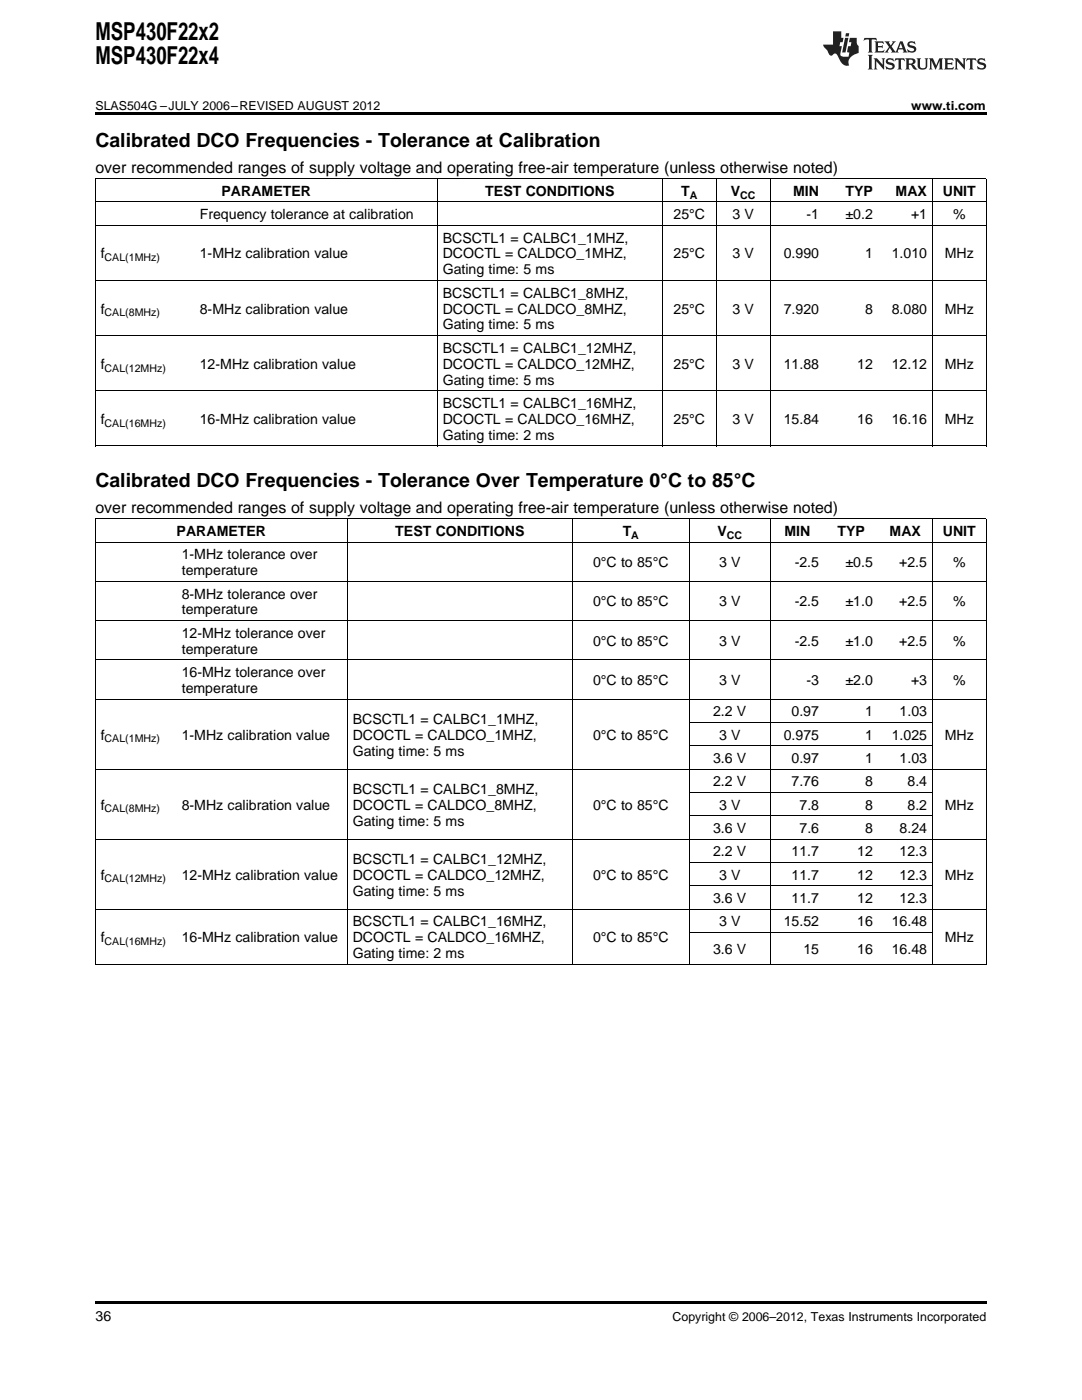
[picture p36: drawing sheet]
<svg xmlns="http://www.w3.org/2000/svg" width="216mm" height="279mm" viewBox="0 0 216 279" stroke-linecap="round" stroke-linejoin="round" font-family="sans-serif">
<defs><g id="words">
<g font-size="4.9">
<text x="19" y="7.9">MSP430F22x2</text>
<text x="19" y="12.8">MSP430F22x4</text>
</g>
<g font-size="3.9">
<text x="19" y="29.3">Calibrated DCO Frequencies - Tolerance at Calibration</text>
<text x="19" y="97.2">Calibrated DCO Frequencies - Tolerance Over Temperature 0°C to 85°C</text>
</g>
<g font-size="3.2">
<text x="19" y="34.4">over recommended ranges of supply voltage and operating free-air temperature (unless otherwise noted)</text>
<text x="19" y="102.3">over recommended ranges of supply voltage and operating free-air temperature (unless otherwise noted)</text>
</g>
<g font-size="2.8">
<text x="44.2" y="39.1">PARAMETER</text>
<text x="96.8" y="39.1">TEST CONDITIONS</text>
<text x="135.9" y="39.1">T</text>
<text x="145.8" y="39.1">V</text>
<text x="158.3" y="39.1">MIN</text>
<text x="168.7" y="39.1">TYP</text>
<text x="178.7" y="39.1">MAX</text>
<text x="188.1" y="39.1">UNIT</text>
<text x="39.9" y="43.7">Frequency tolerance at calibration</text>
<text x="134.4" y="43.7">25°C</text>
<text x="146.2" y="43.7">3 V</text>
<text x="160.9" y="43.7">-1</text>
<text x="168.7" y="43.7">±0.2</text>
<text x="181.8" y="43.7">+1</text>
<text x="190.2" y="43.7">%</text>
<text x="20.1" y="51.6">f</text>
<text x="39.9" y="51.6">1-MHz calibration value</text>
<text x="88.3" y="48.4">BCSCTL1 = CALBC1_1MHZ,</text>
<text x="88.3" y="51.6">DCOCTL = CALDCO_1MHZ,</text>
<text x="134.4" y="51.6">25°C</text>
<text x="146.2" y="51.6">3 V</text>
<text x="156.4" y="51.6">0.990</text>
<text x="172.6" y="51.6">1</text>
<text x="177.9" y="51.6">1.010</text>
<text x="188.5" y="51.6">MHz</text>
<text x="88.3" y="54.8">Gating time: 5 ms</text>
<text x="88.3" y="59.4">BCSCTL1 = CALBC1_8MHZ,</text>
<text x="20.1" y="62.6">f</text>
<text x="39.9" y="62.6">8-MHz calibration value</text>
<text x="88.3" y="62.6">DCOCTL = CALDCO_8MHZ,</text>
<text x="88.3" y="65.8">Gating time: 5 ms</text>
<text x="134.4" y="62.6">25°C</text>
<text x="146.2" y="62.6">3 V</text>
<text x="156.4" y="62.6">7.920</text>
<text x="172.6" y="62.6">8</text>
<text x="177.9" y="62.6">8.080</text>
<text x="188.5" y="62.6">MHz</text>
<text x="88.3" y="70.4">BCSCTL1 = CALBC1_12MHZ,</text>
<text x="20.1" y="73.6">f</text>
<text x="39.9" y="73.6">12-MHz calibration value</text>
<text x="88.3" y="73.6">DCOCTL = CALDCO_12MHZ,</text>
<text x="88.3" y="76.8">Gating time: 5 ms</text>
<text x="134.4" y="73.6">25°C</text>
<text x="146.2" y="73.6">3 V</text>
<text x="156.4" y="73.6">11.88</text>
<text x="171.1" y="73.6">12</text>
<text x="177.9" y="73.6">12.12</text>
<text x="188.5" y="73.6">MHz</text>
<text x="88.3" y="81.4">BCSCTL1 = CALBC1_16MHZ,</text>
<text x="20.1" y="84.6">f</text>
<text x="39.9" y="84.6">16-MHz calibration value</text>
<text x="88.3" y="84.6">DCOCTL = CALDCO_16MHZ,</text>
<text x="88.3" y="87.8">Gating time: 2 ms</text>
<text x="134.4" y="84.6">25°C</text>
<text x="146.2" y="84.6">3 V</text>
<text x="156.4" y="84.6">15.84</text>
<text x="171.1" y="84.6">16</text>
<text x="177.9" y="84.6">16.16</text>
<text x="188.5" y="84.6">MHz</text>
<text x="35.2" y="107">PARAMETER</text>
<text x="78.9" y="107">TEST CONDITIONS</text>
<text x="124.2" y="107">T</text>
<text x="143.2" y="107">V</text>
<text x="156.5" y="107">MIN</text>
<text x="167.1" y="107">TYP</text>
<text x="177.5" y="107">MAX</text>
<text x="188.1" y="107">UNIT</text>
<text x="36.3" y="111.6">1-MHz tolerance over</text>
<text x="118.4" y="113.2">0°C to 85°C</text>
<text x="143.5" y="113.2">3 V</text>
<text x="158.6" y="113.2">-2.5</text>
<text x="168.7" y="113.2">±0.5</text>
<text x="179.4" y="113.2">+2.5</text>
<text x="190.2" y="113.2">%</text>
<text x="36.3" y="114.8">temperature</text>
<text x="36.3" y="119.5">8-MHz tolerance over</text>
<text x="36.3" y="122.6">temperature</text>
<text x="118.4" y="121">0°C to 85°C</text>
<text x="143.5" y="121">3 V</text>
<text x="158.6" y="121">-2.5</text>
<text x="168.7" y="121">±1.0</text>
<text x="179.4" y="121">+2.5</text>
<text x="190.2" y="121">%</text>
<text x="36.3" y="127.3">12-MHz tolerance over</text>
<text x="36.3" y="130.5">temperature</text>
<text x="118.4" y="128.9">0°C to 85°C</text>
<text x="143.5" y="128.9">3 V</text>
<text x="158.6" y="128.9">-2.5</text>
<text x="168.7" y="128.9">±1.0</text>
<text x="179.4" y="128.9">+2.5</text>
<text x="190.2" y="128.9">%</text>
<text x="36.3" y="135.1">16-MHz tolerance over</text>
<text x="118.4" y="136.7">0°C to 85°C</text>
<text x="143.5" y="136.7">3 V</text>
<text x="160.9" y="136.7">-3</text>
<text x="168.7" y="136.7">±2.0</text>
<text x="181.8" y="136.7">+3</text>
<text x="190.2" y="136.7">%</text>
<text x="36.3" y="138.3">temperature</text>
<text x="142.3" y="142.9">2.2 V</text>
<text x="157.9" y="142.9">0.97</text>
<text x="172.6" y="142.9">1</text>
<text x="179.5" y="142.9">1.03</text>
<text x="20.1" y="147.6">f</text>
<text x="36.3" y="147.6">1-MHz calibration value</text>
<text x="70.4" y="144.4">BCSCTL1 = CALBC1_1MHZ,</text>
<text x="70.4" y="147.6">DCOCTL = CALDCO_1MHZ,</text>
<text x="118.4" y="147.6">0°C to 85°C</text>
<text x="143.5" y="147.6">3 V</text>
<text x="156.4" y="147.6">0.975</text>
<text x="172.6" y="147.6">1</text>
<text x="177.9" y="147.6">1.025</text>
<text x="188.5" y="147.6">MHz</text>
<text x="70.4" y="150.8">Gating time: 5 ms</text>
<text x="142.3" y="152.3">3.6 V</text>
<text x="157.9" y="152.3">0.97</text>
<text x="172.6" y="152.3">1</text>
<text x="179.5" y="152.3">1.03</text>
<text x="20.1" y="161.6">f</text>
<text x="36.3" y="161.6">8-MHz calibration value</text>
<text x="70.4" y="158.4">BCSCTL1 = CALBC1_8MHZ,</text>
<text x="70.4" y="161.6">DCOCTL = CALDCO_8MHZ,</text>
<text x="118.4" y="161.6">0°C to 85°C</text>
<text x="142.3" y="156.9">2.2 V</text>
<text x="143.5" y="161.6">3 V</text>
<text x="157.9" y="156.9">7.76</text>
<text x="159.5" y="161.6">7.8</text>
<text x="172.6" y="156.9">8</text>
<text x="172.6" y="161.6">8</text>
<text x="181.1" y="156.9">8.4</text>
<text x="181.1" y="161.6">8.2</text>
<text x="188.5" y="161.6">MHz</text>
<text x="70.4" y="164.7">Gating time: 5 ms</text>
<text x="142.3" y="166.2">3.6 V</text>
<text x="159.5" y="166.2">7.6</text>
<text x="172.6" y="166.2">8</text>
<text x="179.5" y="166.2">8.24</text>
<text x="70.4" y="172.4">BCSCTL1 = CALBC1_12MHZ,</text>
<text x="142.3" y="170.9">2.2 V</text>
<text x="157.9" y="170.9">11.7</text>
<text x="171.1" y="170.9">12</text>
<text x="179.5" y="170.9">12.3</text>
<text x="20.1" y="175.5">f</text>
<text x="36.3" y="175.5">12-MHz calibration value</text>
<text x="70.4" y="175.5">DCOCTL = CALDCO_12MHZ,</text>
<text x="70.4" y="178.7">Gating time: 5 ms</text>
<text x="118.4" y="175.5">0°C to 85°C</text>
<text x="143.5" y="175.5">3 V</text>
<text x="157.9" y="175.5">11.7</text>
<text x="171.1" y="175.5">12</text>
<text x="179.5" y="175.5">12.3</text>
<text x="188.5" y="175.5">MHz</text>
<text x="70.4" y="184.9">BCSCTL1 = CALBC1_16MHZ,</text>
<text x="142.3" y="180.2">3.6 V</text>
<text x="143.5" y="184.9">3 V</text>
<text x="156.4" y="184.9">15.52</text>
<text x="157.9" y="180.2">11.7</text>
<text x="171.1" y="180.2">12</text>
<text x="171.1" y="184.9">16</text>
<text x="177.9" y="184.9">16.48</text>
<text x="179.5" y="180.2">12.3</text>
<text x="20.1" y="188">f</text>
<text x="36.3" y="188">16-MHz calibration value</text>
<text x="70.4" y="188">DCOCTL = CALDCO_16MHZ,</text>
<text x="70.4" y="191.2">Gating time: 2 ms</text>
<text x="118.4" y="188">0°C to 85°C</text>
<text x="142.3" y="190.4">3.6 V</text>
<text x="160.3" y="190.4">15</text>
<text x="171.1" y="190.4">16</text>
<text x="177.9" y="190.4">16.48</text>
<text x="188.5" y="188">MHz</text>
<text x="19" y="263.6">36</text>
</g>
<g font-size="2.5">
<text x="19" y="21.9">SLAS504G –JULY 2006–REVISED AUGUST 2012</text>
<text x="181.8" y="21.9">www.ti.com</text>
<text x="134.2" y="263.6">Copyright © 2006–2012, Texas Instruments Incorporated</text>
</g>
<g font-size="2.1">
<text x="137.6" y="39.7">A</text>
<text x="147.7" y="39.7">CC</text>
<text x="20.9" y="52.1">CAL(1MHz)</text>
<text x="20.9" y="63.1">CAL(8MHz)</text>
<text x="20.9" y="74.2">CAL(12MHz)</text>
<text x="20.9" y="85.2">CAL(16MHz)</text>
<text x="125.9" y="107.5">A</text>
<text x="145" y="107.5">CC</text>
<text x="20.9" y="148.2">CAL(1MHz)</text>
<text x="20.9" y="162.1">CAL(8MHz)</text>
<text x="20.9" y="176.1">CAL(12MHz)</text>
<text x="20.9" y="188.6">CAL(16MHz)</text>
</g>
</g></defs>
<g fill="#231f20">
<path d="M172.5 7.6l-.1 .5 .4-.2h.6v.1v2.1l-.2 .4h.9l-.2-.4v-2.1l.1-.1h.5l.5 .2-.2-.5zM174.5 8.3l.2 .3v1.5l-.2 .4h1.8l.2-.6a1.04 1.04 0 0 1-1.3 .2v-.7h.6l.3 .2v-.6l-.3 .2h-.6v-.6l.8-.1 .4 .3-.2-.5zM176.5 8.3l.9 1.1-.9 1.1h.8l-.2-.2 .4-.7 .5 .7-.2 .2h1.5l-.2-.2 .2-.4h.9l.1 .4-.2 .2h1l-.3-.3-.7-1.9h-.5l-.9 2-.8-1 .9-1h-.8l.1 .3-.4 .5-.3-.6 .1-.2zM179.7 8.6l.4 1h-.7zM181.3 8.4a.63 .63 0 0 0-.2 .7 .63 .63 0 0 0 .6 .4l.6 .2 .1 .2a.75 .75 0 0 1-.7 .4 .75 .75 0 0 1-.6-.5l.1 .7 .1-.1a1.11 1.11 0 0 0 1.5-.6 1.13 1.13 0 0 0-1.2-.8l-.1-.4a1.04 1.04 0 0 1 1.2 .2l-.2-.5-.2 .1-.4-.2zM173.2 10.9l.2 .4v2.2l-.2 .4h1l-.3-.4v-2.2l.3-.4zM174.3 11.6l.3 .4v1.5l-.3 .4h.8l-.2-.4v-1.3l1.5 1.7v-1.9l.2-.4h-.7l.2 .4v.9l-1.1-1.3zM177 11.8a.62 .62 0 0 0-.2 .7 .62 .62 0 0 0 .6 .4l.6 .1 .1 .3a.76 .76 0 0 1-.7 .3 .76 .76 0 0 1-.7-.4l.2 .7 .1-.1a1.11 1.11 0 0 0 1.5-.6 1.13 1.13 0 0 0-1.2-.8l-.1-.4a1.04 1.04 0 0 1 1.2 .2l-.2-.6-.2 .1-.5-.1zM178.7 11.6l-.2 .6a.61 .61 0 0 1 .8-.3v1.6l-.2 .4h.9l-.2-.4v-1.6a.63 .63 0 0 1 .7 .3l-.1-.6zM180.6 11.6l.3 .4v1.5l-.3 .4h1l-.2-.2-.1-.8 .6 .2a.76 .76 0 0 0 1.2 .7l-1-1a.58 .58 0 0 0 .6-.5 .58 .58 0 0 0-.5-.6zM181.4 11.9h.1a.45 .45 0 0 1 .5 .1 .45 .45 0 0 1 .1 .5l-.8 .2zM182.9 11.6l.2 .2a2.17 2.17 0 0 0 .3 1.9 .99 .99 0 0 0 1.6-.6v-1.1l.2-.4h-.7l.2 .2a1.92 1.92 0 0 1-.2 1.8 .6 .6 0 0 1-.9-.5v-1.1l.2-.4zM185.4 11.6l.2 .4v1.5l-.2 .4h.7l-.2-.4v-1.4l.8 1.8 .8-1.8v1.4l-.2 .4h.9l-.2-.4v-1.5l.2-.4h-.8l-.6 1.5-.6-1.5zM188.4 11.6l.2 .4v1.5l-.2 .4h1.8l.1-.6a1.04 1.04 0 0 1-1.2 .1v-.6h.5l.4 .2v-.6l-.4 .2h-.5v-.7h.8l.3 .3-.1-.6zM190.5 11.6l.2 .4v1.5l-.2 .4h.7l-.2-.4v-1.3l1.5 1.7v-1.9l.2-.4h-.7l.2 .4v.9l-1.1-1.3zM192.9 11.6l-.1 .6a.61 .61 0 0 1 .7-.3l.1 1.6-.3 .4h1l-.3-.4 .1-1.6a.63 .63 0 0 1 .7 .3l-.1-.6zM195.2 11.8a.62 .62 0 0 0-.2 .7 .62 .62 0 0 0 .6 .4l.6 .1 .1 .3a.76 .76 0 0 1-.7 .3 .76 .76 0 0 1-.6-.4l.1 .7 .1-.1a1.11 1.11 0 0 0 1.6-.6 1.13 1.13 0 0 0-1.3-.8l-.1-.4a1.04 1.04 0 0 1 1.2 .2l-.1-.6-.2 .1-.5-.1z"/>
<path d="M166.2 6.3v2.6h-1.9v.4l.8 .9a.91 .91 0 0 0 1 .8 .56 .56 0 0 1 .5-.3 .56 .56 0 0 1 .5 .3l.4 .8a1.53 1.53 0 0 0 1.9 1.2 1.54 1.54 0 0 1 1-2.1l.9-.3v-1.4a1.52 1.52 0 0 1-.4-1.6h-1.3l-.2 .8h.5l-.2 .8h-.5l-.1 1v.2l.4 .1-.2 .8a1.93 1.93 0 0 1-1.6-.3l.3-1.8h-.5l.2-.8h.4l.2-.8h-.4v-1.3zM168.6 7.6l-.6 2.9h.7l.6-2.9zM168.8 6.6l-.1 .7h.6l.2-.7z"/>
</g>
<path d="M19 22.5h177.8v.5h-177.8zM19 259.7h177.8v.5h-177.8z" fill="#000"/>
<g fill="none" stroke="#000" stroke-width=".2">
<path d="M19 35.6h177.8M19.1 35.7v53.3M87.2 35.7v53.3M132.1 35.7v53.3M142.9 35.7v53.3M153.7 35.7v53.3M186 35.7v53.3M196.8 35.7v53.3M19 56h177.8M19 45h177.8M19 40.3h177.8M19 78h177.8"/>
<path d="M19 67h177.8M19 89h177.8M19 116h177.8M19 108.2h177.8M19 103.5h177.8M19.1 103.6v88.9M69.3 103.6v88.9M114.2 103.6v88.9M137.5 103.6v88.9M153.7 103.6v88.9M186 103.6v88.9M196.8 103.6v88.9"/>
<path d="M19 139.5h177.8M19 131.7h177.8M19 123.8h177.8M19 153.5h177.8M137.5 158.1h48.6M137.5 148.8h48.6M137.5 144.2h48.6M19 167.4h177.8M137.5 176.8h48.6M137.5 172.1h48.6M137.5 162.8h48.6M19 192.4h177.8"/>
<path d="M19 181.4h177.8M137.5 186.1h48.6"/>
</g>
<use href="#words"/>
</svg>
